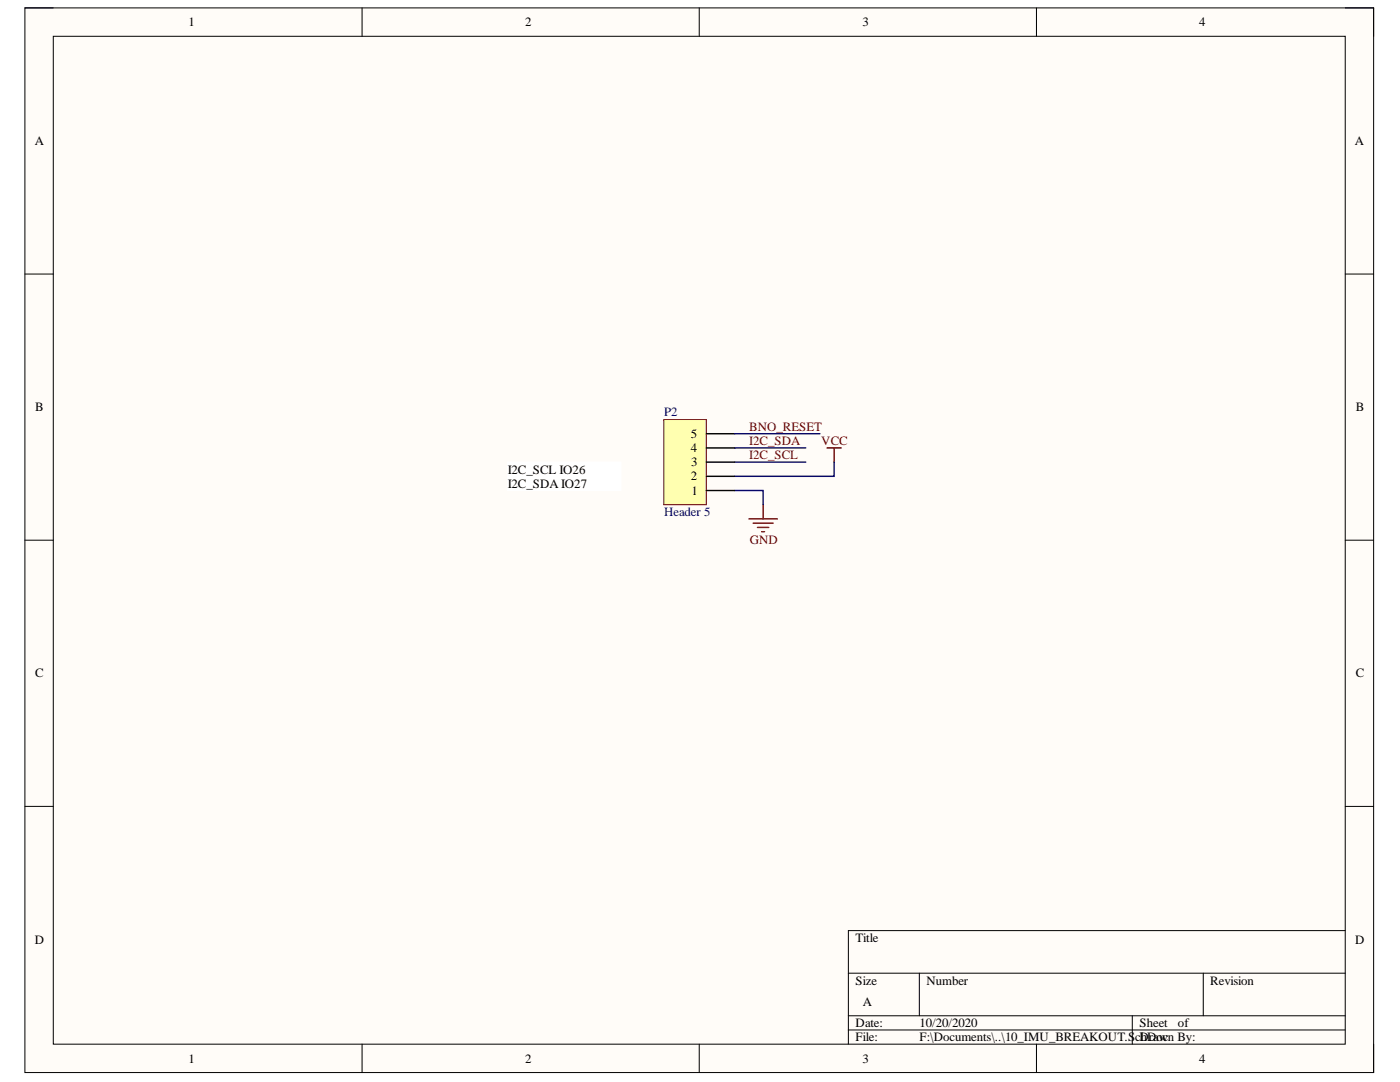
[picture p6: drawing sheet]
<svg xmlns="http://www.w3.org/2000/svg" width="279mm" height="216mm" viewBox="0 0 279 216" stroke-linecap="round" stroke-linejoin="round" font-family="sans-serif">
<defs><g id="words">
<g font-size="2.5">
<text x="37.6" y="5.2">1</text>
<text x="104.8" y="5.2">2</text>
<text x="172.1" y="5.2">3</text>
<text x="239.3" y="5.2">4</text>
<text x="6.9" y="29">A</text>
<text x="270.4" y="29">A</text>
<text x="7" y="82.1">B</text>
<text x="270.6" y="82.1">B</text>
<text x="137.9" y="87.4">5</text>
<text x="101.3" y="94.5">I2C_SCL IO26</text>
<text x="137.9" y="95.9">2</text>
<text x="137.9" y="90.2">4</text>
<text x="137.9" y="93.1">3</text>
<text x="101.3" y="97.3">I2C_SDA IO27</text>
<text x="138" y="98.7">1</text>
<text x="7" y="135.2">C</text>
<text x="270.6" y="135.2">C</text>
<text x="6.9" y="188.3">D</text>
<text x="170.8" y="187.9">Title</text>
<text x="270.5" y="188.3">D</text>
<text x="170.8" y="196.5">Size</text>
<text x="184.9" y="196.5">Number</text>
<text x="241.5" y="196.5">Revision</text>
<text x="172.2" y="200.7">A</text>
<text x="170.8" y="204.9">Date:</text>
<text x="170.8" y="207.8">File:</text>
<text x="183.5" y="204.9">10/20/2020</text>
<text x="183.5" y="207.8">F:\Documents\..\10_IMU_BREAKOUT.S</text>
<text x="226.6" y="207.8">cDrawn By:</text>
<text x="227.4" y="204.9">Sheet</text>
<text x="227.7" y="207.8">hDoc</text>
<text x="235.1" y="204.9">of</text>
<text x="37.6" y="212">1</text>
<text x="104.8" y="212">2</text>
<text x="172.1" y="212">3</text>
<text x="239.3" y="212">4</text>
</g>
<g font-size="2.5" fill="#000080">
<text x="132.5" y="83.1">P2</text>
<text x="132.5" y="103">Header 5</text>
</g>
<g font-size="2.5" fill="#800000">
<text x="149.5" y="88.8">I2C_SDA</text>
<text x="149.5" y="86">BNO_RESET</text>
<text x="163.9" y="88.8">VCC</text>
<text x="149.5" y="91.6">I2C_SCL</text>
<text x="149.6" y="108.6">GND</text>
</g>
</g></defs>
<path d="M5 1.6h269.1v212.4h-269.1z" fill-rule="evenodd" fill="#fffcf8"/>
<path d="M5 1.6h269.1v212.4h-269.1z" fill="none" stroke="#000" stroke-width=".2"/>
<path d="M10.6 7.2h257.9v201.2h-257.9z" fill-rule="evenodd" fill="#fffcf8"/>
<g fill="none" stroke="#000" stroke-width=".2">
<path d="M5 1.6h5.6M10.6 7.2h257.9v201.2h-257.9zM72.3 1.6v5.6M139.5 1.6v5.6M206.8 1.6v5.6M268.5 1.6h5.6v5.6M5 54.7h5.6M268.5 54.7h5.6M5 107.8h5.6M268.5 107.8h5.6M5 160.9h5.6M268.5 160.9h5.6"/>
<path d="M169.3 194.2h99.2M183.5 194.2v8.5M240.1 194.2v8.5M268.5 185.7h-99.2v22.7M72.3 208.4v5.6M139.5 208.4v5.6M169.3 202.7h99.2M169.3 205.5h99.2M206.8 208.4v5.6M226 202.7v5.7M274.1 208.4v5.6"/>
</g>
<path d="M101.3 92.2h22.7v5.7h-22.7z" fill-rule="evenodd" fill="#fff"/>
<path d="M101.3 92.2h22.7v5.7h-22.7z" fill="none" stroke="#fff" stroke-width=".2"/>
<path d="M165.1 89.4h2.8M166.5 89.4v2.8M149.5 103.5h5.6M150.3 104.4h4M151.2 105.2h2.2M152 106.1h.6M152.3 100.7v2.8" fill="none" stroke="#800000" stroke-width=".28"/>
<path d="M146.6 97.9h5.7v2.8M146.6 92.2h14.2M146.6 89.4h14.2M166.5 92.2v2.8h-19.9" fill="none" stroke="#000080" stroke-width=".28"/>
<path d="M132.5 83.7h8.5v17h-8.5z" fill-rule="evenodd" fill="#ffffb0"/>
<path d="M132.5 83.7h8.5v17h-8.5z" fill="none" stroke="#800000" stroke-width=".2"/>
<path d="M141 97.9h5.6M141 95h5.6M141 92.2h5.6M141 89.4h5.6M141 86.5h5.6" fill="none" stroke="#000" stroke-width=".28"/>
<path d="M146.6 86.5h17" fill="none" stroke="#000080" stroke-width=".28"/>
<use href="#words"/>
</svg>
